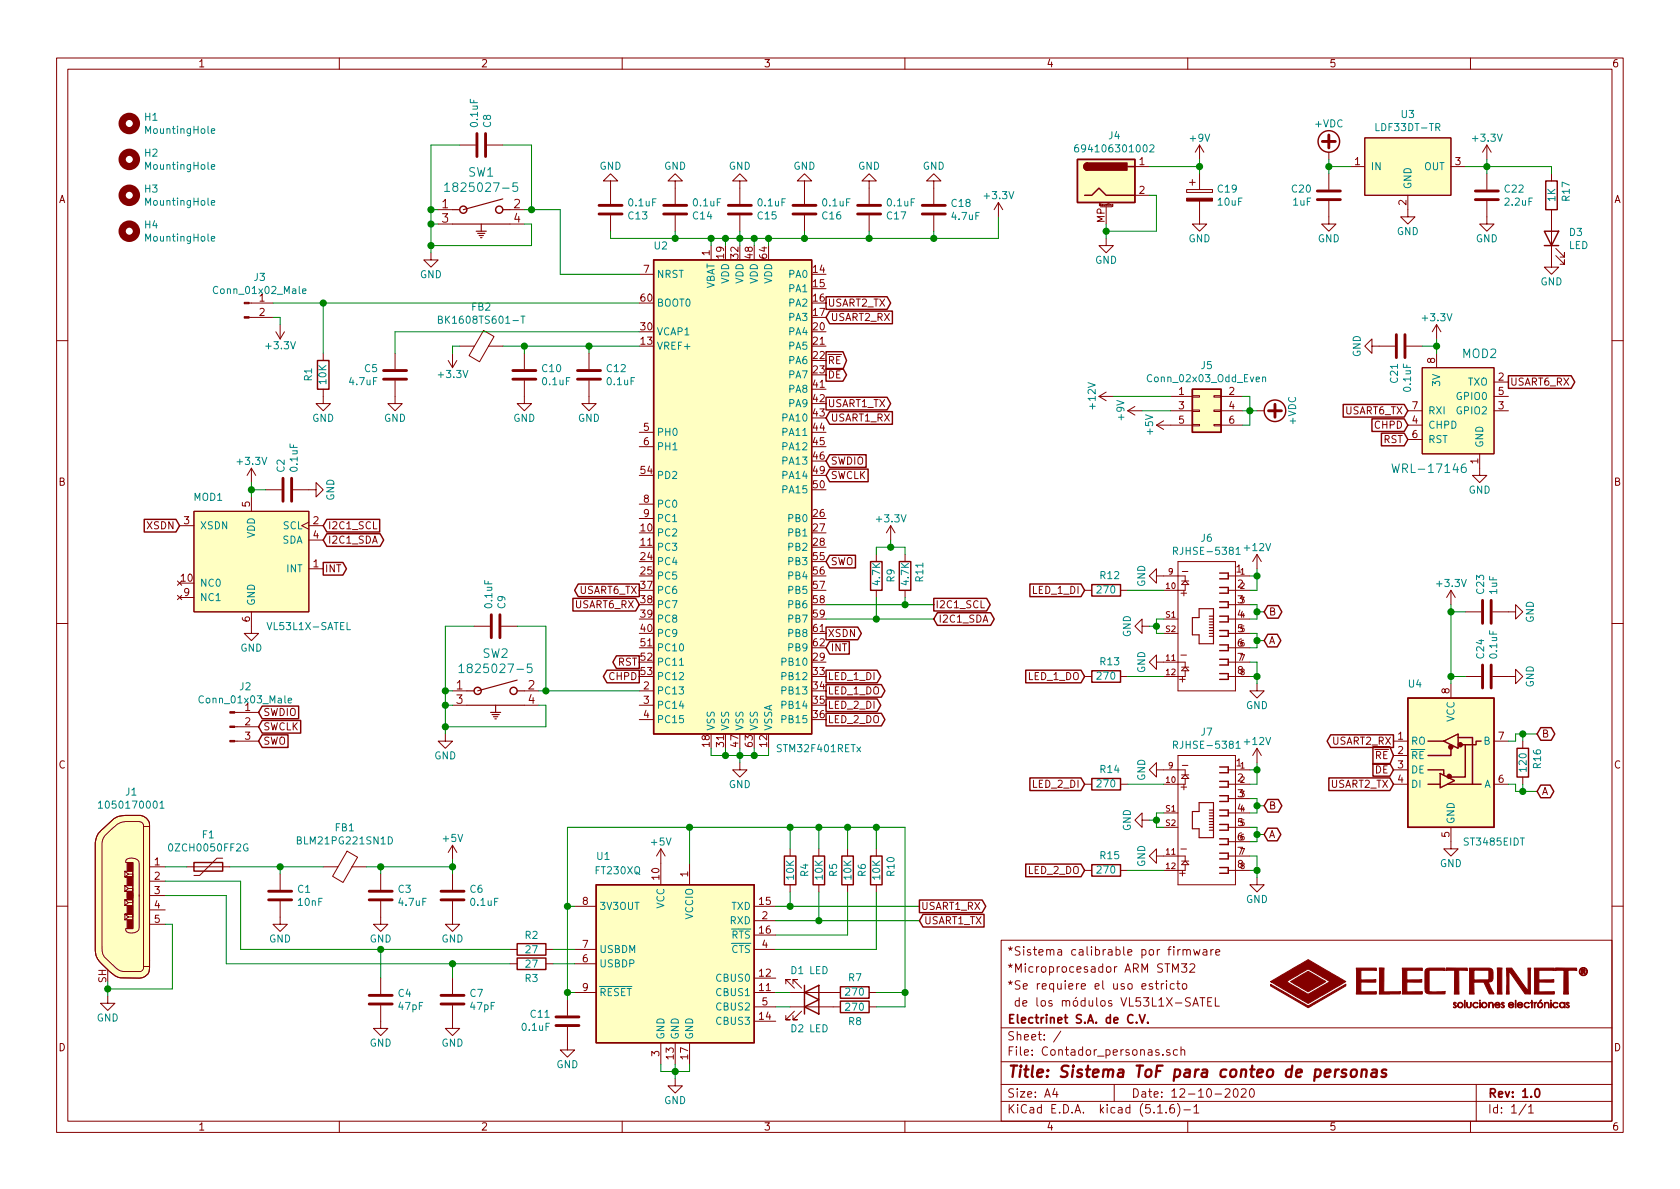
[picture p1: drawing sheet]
<svg xmlns="http://www.w3.org/2000/svg" width="297mm" height="210mm" viewBox="0 0 297 210" stroke-linecap="round" stroke-linejoin="round" font-family="sans-serif">
<defs><g id="words">
<text font-size="2.8" fill="#840000" x="178" y="190.5">Title: Sistema ToF para conteo de personas</text>
<g font-size="2.1" fill="#008484">
<text x="80" y="33.9">1825027-5</text>
<text x="82.8" y="31.2">SW1</text>
<text x="258.6" y="63.3">MOD2</text>
<text x="247" y="83.6">WRL-17146</text>
<text x="82.5" y="119">1825027-5</text>
<text x="85.3" y="116.3">SW2</text>
</g>
<g font-size="2.1" fill="#840000">
<text x="78.2" y="36.8">1</text>
<text x="78.2" y="39.4">3</text>
<text x="90.9" y="36.8">2</text>
<text x="90.9" y="39.4">4</text>
<text x="80.7" y="121.9">1</text>
<text x="80.7" y="124.5">3</text>
<text x="93.4" y="121.9">2</text>
<text x="93.4" y="124.5">4</text>
<text x="178" y="172">*Microprocesador ARM STM32</text>
<text x="178" y="169">*Sistema calibrable por firmware</text>
<text x="178" y="175">*Se requiere el uso estricto</text>
<text x="178.6" y="178">de los módulos VL53L1X-SATEL</text>
<text x="178" y="184">Sheet: /</text>
<text x="178" y="181">Electrinet S.A. de C.V.</text>
<text x="178" y="186.7">File: Contador_personas.sch</text>
<text x="178" y="196.9">KiCad E.D.A. kicad (5.1.6)-1</text>
<text x="178" y="194.1">Size: A4</text>
<text x="200" y="194.1">Date: 12-10-2020</text>
<text x="263" y="194.1">Rev: 1.0</text>
<text x="263" y="196.9">Id: 1/1</text>
</g>
<g font-size="1.8" fill="#840000">
<text x="35" y="11.9">1</text>
<text x="85" y="11.9">2</text>
<text x="135" y="11.9">3</text>
<text x="185" y="11.9">4</text>
<text x="235" y="11.9">5</text>
<text x="285" y="11.9">6</text>
<text x="201.4" y="29.2">1</text>
<text x="239.5" y="29.2">1</text>
<text x="257.3" y="29.2">3</text>
<text x="10.4" y="35.9">A</text>
<text x="201.4" y="34.3">2</text>
<text x="285.4" y="35.9">A</text>
<text x="195.3" y="39.4" transform="rotate(-90 195.3 39.4)">MP</text>
<text x="248.7" y="36.3" transform="rotate(-90 248.7 36.3)">2</text>
<text x="125.5" y="45.2" transform="rotate(-90 125.5 45.2)">1</text>
<text x="128" y="45.7" transform="rotate(-90 128 45.7)">19</text>
<text x="130.6" y="45.7" transform="rotate(-90 130.6 45.7)">32</text>
<text x="133.1" y="45.7" transform="rotate(-90 133.1 45.7)">48</text>
<text x="135.6" y="45.7" transform="rotate(-90 135.6 45.7)">64</text>
<text x="45.9" y="53.3">1</text>
<text x="113.3" y="53.3">60</text>
<text x="113.8" y="48.3">7</text>
<text x="143.8" y="48.3">14</text>
<text x="143.8" y="50.8">15</text>
<text x="143.8" y="53.3">16</text>
<text x="45.9" y="55.9">2</text>
<text x="113.3" y="58.4">30</text>
<text x="143.8" y="55.9">17</text>
<text x="143.8" y="58.4">20</text>
<text x="146.3" y="54.2">USART2_TX</text>
<text x="146.8" y="56.8">USART2_RX</text>
<text x="113.3" y="61">13</text>
<text x="143.8" y="61">21</text>
<text x="143.8" y="63.5">22</text>
<text x="146.3" y="64.4">RE</text>
<text x="253.7" y="64.2" transform="rotate(-90 253.7 64.2)">8</text>
<text x="143.8" y="66">23</text>
<text x="143.8" y="68.6">41</text>
<text x="143.8" y="71.1">42</text>
<text x="146.3" y="66.9">DE</text>
<text x="208.4" y="69.8">1</text>
<text x="217.3" y="69.8">2</text>
<text x="264.9" y="67.3">2</text>
<text x="264.9" y="69.8">5</text>
<text x="267" y="68.2">USART6_RX</text>
<text x="113.8" y="76.2">5</text>
<text x="143.8" y="73.7">43</text>
<text x="143.8" y="76.2">44</text>
<text x="146.3" y="72">USART1_TX</text>
<text x="146.8" y="74.5">USART1_RX</text>
<text x="208.4" y="72.4">3</text>
<text x="208.4" y="74.9">5</text>
<text x="217.3" y="72.4">4</text>
<text x="217.3" y="74.9">6</text>
<text x="237.8" y="73.3">USART6_TX</text>
<text x="243.1" y="75.8">CHPD</text>
<text x="249.7" y="74.9">4</text>
<text x="249.7" y="77.5">6</text>
<text x="249.7" y="72.4">7</text>
<text x="264.9" y="72.4">3</text>
<text x="113.3" y="83.8">54</text>
<text x="113.8" y="78.7">6</text>
<text x="143.8" y="78.7">45</text>
<text x="143.8" y="81.3">46</text>
<text x="143.8" y="83.8">49</text>
<text x="146.8" y="82.2">SWDIO</text>
<text x="244.6" y="78.4">RST</text>
<text x="261.4" y="82" transform="rotate(-90 261.4 82)">1</text>
<text x="10.4" y="85.9">B</text>
<text x="44.2" y="89.6" transform="rotate(-90 44.2 89.6)">5</text>
<text x="113.8" y="88.9">8</text>
<text x="143.8" y="86.4">50</text>
<text x="146.8" y="84.7">SWCLK</text>
<text x="285.4" y="85.9">B</text>
<text x="26.1" y="93.6">XSDN</text>
<text x="32.5" y="92.7">3</text>
<text x="55.4" y="92.7">2</text>
<text x="55.4" y="95.2">4</text>
<text x="57.9" y="93.6">I2C1_SCL</text>
<text x="113.3" y="94">10</text>
<text x="113.8" y="91.4">9</text>
<text x="143.8" y="91.4">26</text>
<text x="143.8" y="94">27</text>
<text x="55.4" y="100.3">1</text>
<text x="57.4" y="101.2">INT</text>
<text x="57.9" y="96.1">I2C1_SDA</text>
<text x="113.3" y="96.5">11</text>
<text x="113.3" y="99.1">24</text>
<text x="113.3" y="101.6">25</text>
<text x="143.8" y="96.5">28</text>
<text x="143.8" y="99.1">55</text>
<text x="143.8" y="101.6">56</text>
<text x="146.8" y="99.9">SWO</text>
<text x="209.3" y="101.6">-</text>
<text x="218.6" y="101.2">1</text>
<text x="32.1" y="102.9">10</text>
<text x="32.5" y="105.4">9</text>
<text x="101.7" y="107.6">USART6_RX</text>
<text x="102.5" y="105">USART6_TX</text>
<text x="113.3" y="104.1">37</text>
<text x="113.3" y="106.7">38</text>
<text x="143.8" y="104.1">57</text>
<text x="143.8" y="106.7">58</text>
<text x="165.4" y="107.6">I2C1_SCL</text>
<text x="182.7" y="105">LED_1_DI</text>
<text x="208.8" y="105.5">+</text>
<text x="218.8" y="103.9">2</text>
<text x="44.2" y="110" transform="rotate(-90 44.2 110)">6</text>
<text x="113.3" y="109.2">39</text>
<text x="113.3" y="111.8">40</text>
<text x="143.8" y="109.2">59</text>
<text x="143.8" y="111.8">61</text>
<text x="146.3" y="112.6">XSDN</text>
<text x="165.9" y="110.1">I2C1_SDA</text>
<text x="224.3" y="108.8">B</text>
<text x="224.3" y="113.9">A</text>
<text x="109.2" y="117.7">RST</text>
<text x="113.3" y="114.3">51</text>
<text x="113.3" y="116.8">52</text>
<text x="113.3" y="119.4">53</text>
<text x="143.8" y="116.8">29</text>
<text x="143.8" y="119.4">33</text>
<text x="143.8" y="114.3">62</text>
<text x="146.8" y="115.2">INT</text>
<text x="209" y="116.4">-</text>
<text x="218.8" y="116.9">7</text>
<text x="218.8" y="119.2">8</text>
<text x="43.3" y="125.7">1</text>
<text x="107.8" y="120.3">CHPD</text>
<text x="113.8" y="121.9">2</text>
<text x="113.8" y="124.5">3</text>
<text x="143.8" y="121.9">34</text>
<text x="143.8" y="124.5">35</text>
<text x="146.3" y="120.3">LED_1_DI</text>
<text x="146.3" y="125.3">LED_2_DI</text>
<text x="146.3" y="122.8">LED_1_DO</text>
<text x="181.8" y="120.3">LED_1_DO</text>
<text x="208.6" y="120.7">+</text>
<text x="256.3" y="122.7" transform="rotate(-90 256.3 122.7)">8</text>
<text x="43.3" y="128.3">2</text>
<text x="43.3" y="130.8">3</text>
<text x="46.5" y="131.7">SWO</text>
<text x="46.5" y="129.2">SWCLK</text>
<text x="46.5" y="126.6">SWDIO</text>
<text x="113.8" y="127">4</text>
<text x="143.8" y="127">36</text>
<text x="146.3" y="127.9">LED_2_DO</text>
<text x="235.6" y="131.7">USART2_RX</text>
<text x="247.2" y="130.8">1</text>
<text x="264.9" y="130.8">7</text>
<text x="272.6" y="130.4">B</text>
<text x="10.4" y="135.9">C</text>
<text x="125.5" y="132" transform="rotate(-90 125.5 132)">18</text>
<text x="128" y="132" transform="rotate(-90 128 132)">31</text>
<text x="130.6" y="132" transform="rotate(-90 130.6 132)">47</text>
<text x="133.1" y="132" transform="rotate(-90 133.1 132)">63</text>
<text x="135.6" y="132" transform="rotate(-90 135.6 132)">12</text>
<text x="209.3" y="135.9">-</text>
<text x="218.6" y="135.5">1</text>
<text x="243.1" y="134.2">RE</text>
<text x="243.1" y="136.8">DE</text>
<text x="247.2" y="133.3">2</text>
<text x="247.2" y="135.9">3</text>
<text x="285.4" y="135.9">C</text>
<text x="182.7" y="139.3">LED_2_DI</text>
<text x="208.8" y="139.7">+</text>
<text x="218.8" y="138.2">2</text>
<text x="224.3" y="143.1">B</text>
<text x="235.3" y="139.3">USART2_TX</text>
<text x="247.2" y="138.4">4</text>
<text x="264.9" y="138.4">6</text>
<text x="272.6" y="140.6">A</text>
<text x="224.3" y="148.2">A</text>
<text x="256.3" y="148.1" transform="rotate(-90 256.3 148.1)">5</text>
<text x="27.3" y="153">1</text>
<text x="27.3" y="155.6">2</text>
<text x="116.6" y="155.5" transform="rotate(-90 116.6 155.5)">10</text>
<text x="121.7" y="155" transform="rotate(-90 121.7 155)">1</text>
<text x="181.8" y="154.6">LED_2_DO</text>
<text x="208.6" y="155">+</text>
<text x="209" y="150.7">-</text>
<text x="218.8" y="151.2">7</text>
<text x="218.8" y="153.5">8</text>
<text x="27.3" y="158.1">3</text>
<text x="27.3" y="160.6">4</text>
<text x="103" y="160">8</text>
<text x="134.3" y="160">15</text>
<text x="162.8" y="160.9">USART1_RX</text>
<text x="27.3" y="163.2">5</text>
<text x="103" y="167.6">7</text>
<text x="134.3" y="165.1">16</text>
<text x="134.8" y="162.6">2</text>
<text x="134.8" y="167.6">4</text>
<text x="163.3" y="163.4">USART1_TX</text>
<text x="18.8" y="173.8" transform="rotate(-90 18.8 173.8)">SH</text>
<text x="103" y="170.2">6</text>
<text x="134.3" y="172.7">12</text>
<text x="103" y="175.3">9</text>
<text x="134.3" y="175.3">11</text>
<text x="134.8" y="177.8">5</text>
<text x="10.4" y="185.9">D</text>
<text x="134.3" y="180.3">14</text>
<text x="285.4" y="185.9">D</text>
<text x="116.6" y="186.8" transform="rotate(-90 116.6 186.8)">3</text>
<text x="119.1" y="187.3" transform="rotate(-90 119.1 187.3)">13</text>
<text x="121.7" y="187.3" transform="rotate(-90 121.7 187.3)">17</text>
<text x="35" y="199.9">1</text>
<text x="85" y="199.9">2</text>
<text x="135" y="199.9">3</text>
<text x="185" y="199.9">4</text>
<text x="235" y="199.9">5</text>
<text x="285" y="199.9">6</text>
</g>
<g font-size="1.8" fill="#008484">
<text x="25.6" y="21.4">H1</text>
<text x="26" y="23.7">MountingHole</text>
<text x="84.5" y="22.3" transform="rotate(-90 84.5 22.3)">0.1uF</text>
<text x="86.8" y="22.5" transform="rotate(-90 86.8 22.5)">C8</text>
<text x="232.6" y="22.5">+VDC</text>
<text x="243.6" y="23.2">LDF33DT-TR</text>
<text x="247.8" y="20.9">U3</text>
<text x="25.6" y="27.7">H2</text>
<text x="191.1" y="26.9">694106301002</text>
<text x="196.1" y="24.6">J4</text>
<text x="210.5" y="25.1">+9V</text>
<text x="260.6" y="25.1">+3.3V</text>
<text x="25.6" y="34.1">H3</text>
<text x="26" y="30">MountingHole</text>
<text x="106" y="30">GND</text>
<text x="117.4" y="30">GND</text>
<text x="128.9" y="30">GND</text>
<text x="140.3" y="30">GND</text>
<text x="151.7" y="30">GND</text>
<text x="163.1" y="30">GND</text>
<text x="174.2" y="35.2">+3.3V</text>
<text x="215.4" y="34.1">C19</text>
<text x="228.5" y="34.1">C20</text>
<text x="242.3" y="30.1">IN</text>
<text x="249.6" y="33.5" transform="rotate(-90 249.6 33.5)">GND</text>
<text x="251.8" y="30.1">OUT</text>
<text x="266.1" y="34.1">C22</text>
<text x="275" y="35.6" transform="rotate(-90 275 35.6)">1K</text>
<text x="277.5" y="35.5" transform="rotate(-90 277.5 35.5)">R17</text>
<text x="25.6" y="40.4">H4</text>
<text x="26" y="36.4">MountingHole</text>
<text x="111.2" y="38.8">C13</text>
<text x="111.3" y="36.5">0.1uF</text>
<text x="122.6" y="38.8">C14</text>
<text x="122.7" y="36.5">0.1uF</text>
<text x="134" y="38.8">C15</text>
<text x="134.1" y="36.5">0.1uF</text>
<text x="145.4" y="38.8">C16</text>
<text x="145.5" y="36.5">0.1uF</text>
<text x="156.9" y="38.8">C17</text>
<text x="157" y="36.5">0.1uF</text>
<text x="168.3" y="36.6">C18</text>
<text x="168.4" y="38.9">4.7uF</text>
<text x="215.4" y="36.4">10uF</text>
<text x="228.7" y="36.4">1uF</text>
<text x="247" y="41.6">GND</text>
<text x="266.2" y="36.4">2.2uF</text>
<text x="277.5" y="41.7">D3</text>
<text x="26" y="42.7">MountingHole</text>
<text x="115.7" y="44.1">U2</text>
<text x="193.6" y="46.7">GND</text>
<text x="210.1" y="42.8">GND</text>
<text x="233" y="42.8">GND</text>
<text x="260.9" y="42.8">GND</text>
<text x="277.4" y="44">LED</text>
<text x="38.3" y="52">Conn_01x02_Male</text>
<text x="45" y="49.7">J3</text>
<text x="74.2" y="49.2">GND</text>
<text x="116.1" y="49.1">NRST</text>
<text x="126.4" y="51.3" transform="rotate(-90 126.4 51.3)">VBAT</text>
<text x="128.9" y="50.2" transform="rotate(-90 128.9 50.2)">VDD</text>
<text x="131.4" y="50.2" transform="rotate(-90 131.4 50.2)">VDD</text>
<text x="134" y="50.2" transform="rotate(-90 134 50.2)">VDD</text>
<text x="136.5" y="50.2" transform="rotate(-90 136.5 50.2)">VDD</text>
<text x="139.6" y="49.1">PA0</text>
<text x="139.6" y="51.7">PA1</text>
<text x="272.4" y="50.5">GND</text>
<text x="78.4" y="57.2">BK1608TS601-T</text>
<text x="83.4" y="54.9">FB2</text>
<text x="116.1" y="54.2">BOOT0</text>
<text x="116.1" y="59.3">VCAP1</text>
<text x="139.6" y="54.2">PA2</text>
<text x="139.6" y="56.8">PA3</text>
<text x="139.6" y="59.3">PA4</text>
<text x="251.7" y="56.8">+3.3V</text>
<text x="47.2" y="61.8">+3.3V</text>
<text x="64.5" y="65.8">C5</text>
<text x="95.9" y="65.8">C10</text>
<text x="107.3" y="65.8">C12</text>
<text x="116.1" y="61.8">VREF+</text>
<text x="139.6" y="61.8">PA5</text>
<text x="139.6" y="64.4">PA6</text>
<text x="212.4" y="65.3">J5</text>
<text x="240.6" y="63.2" transform="rotate(-90 240.6 63.2)">GND</text>
<text x="55.2" y="67.4" transform="rotate(-90 55.2 67.4)">R1</text>
<text x="57.7" y="67.9" transform="rotate(-90 57.7 67.9)">10K</text>
<text x="61.9" y="68.1">4.7uF</text>
<text x="77.7" y="66.8">+3.3V</text>
<text x="96" y="68.1">0.1uF</text>
<text x="107.4" y="68.1">0.1uF</text>
<text x="139.6" y="66.9">PA7</text>
<text x="139.6" y="69.5">PA8</text>
<text x="203.3" y="67.6">Conn_02x03_Odd_Even</text>
<text x="247.2" y="67.7" transform="rotate(-90 247.2 67.7)">C21</text>
<text x="249.5" y="69.1" transform="rotate(-90 249.5 69.1)">0.1uF</text>
<text x="254.6" y="68.2" transform="rotate(-90 254.6 68.2)">3V</text>
<text x="257.7" y="70.7">GPIO0</text>
<text x="259.5" y="68.2">TXO</text>
<text x="55.2" y="74.6">GND</text>
<text x="67.9" y="74.6">GND</text>
<text x="90.8" y="74.6">GND</text>
<text x="102.2" y="74.6">GND</text>
<text x="116.1" y="77.1">PH0</text>
<text x="138.6" y="74.5">PA10</text>
<text x="138.6" y="77.1">PA11</text>
<text x="139.6" y="72">PA9</text>
<text x="193.7" y="72.2" transform="rotate(-90 193.7 72.2)">+12V</text>
<text x="198.8" y="74.2" transform="rotate(-90 198.8 74.2)">+9V</text>
<text x="203.9" y="76.8" transform="rotate(-90 203.9 76.8)">+5V</text>
<text x="229.2" y="75" transform="rotate(-90 229.2 75)">+VDC</text>
<text x="252.5" y="75.8">CHPD</text>
<text x="252.5" y="73.3">RXI</text>
<text x="257.7" y="73.3">GPIO2</text>
<text x="42.1" y="82.2">+3.3V</text>
<text x="50.3" y="83.5" transform="rotate(-90 50.3 83.5)">C2</text>
<text x="52.6" y="83.3" transform="rotate(-90 52.6 83.3)">0.1uF</text>
<text x="116.1" y="79.6">PH1</text>
<text x="138.6" y="79.6">PA12</text>
<text x="138.6" y="82.2">PA13</text>
<text x="252.5" y="78.4">RST</text>
<text x="262.3" y="79.2" transform="rotate(-90 262.3 79.2)">GND</text>
<text x="34.3" y="88.6">MOD1</text>
<text x="59.1" y="88.6" transform="rotate(-90 59.1 88.6)">GND</text>
<text x="116.1" y="89.8">PC0</text>
<text x="116.1" y="84.7">PD2</text>
<text x="138.6" y="84.7">PA14</text>
<text x="138.6" y="87.2">PA15</text>
<text x="259.7" y="87.3">GND</text>
<text x="35.3" y="93.6">XSDN</text>
<text x="45.1" y="95.2" transform="rotate(-90 45.1 95.2)">VDD</text>
<text x="50.1" y="93.6">SCL</text>
<text x="116.1" y="92.3">PC1</text>
<text x="116.1" y="94.9">PC2</text>
<text x="139.6" y="92.3">PB0</text>
<text x="139.6" y="94.9">PB1</text>
<text x="155.1" y="92.4">+3.3V</text>
<text x="212.4" y="95.8">J6</text>
<text x="49.9" y="96.1">SDA</text>
<text x="50.7" y="101.2">INT</text>
<text x="116.1" y="97.4">PC3</text>
<text x="116.1" y="99.9">PC4</text>
<text x="139.6" y="97.4">PB2</text>
<text x="139.6" y="99.9">PB3</text>
<text x="208.2" y="98.1">RJHSE-5381</text>
<text x="220.2" y="97.5">+12V</text>
<text x="35.3" y="103.8">NC0</text>
<text x="35.3" y="106.3">NC1</text>
<text x="45.1" y="107.2" transform="rotate(-90 45.1 107.2)">GND</text>
<text x="87" y="107.4" transform="rotate(-90 87 107.4)">0.1uF</text>
<text x="89.4" y="107.6" transform="rotate(-90 89.4 107.6)">C9</text>
<text x="116.1" y="102.5">PC5</text>
<text x="116.1" y="105">PC6</text>
<text x="116.1" y="107.6">PC7</text>
<text x="139.6" y="102.5">PB4</text>
<text x="139.6" y="105">PB5</text>
<text x="139.6" y="107.6">PB6</text>
<text x="155.6" y="103.4" transform="rotate(-90 155.6 103.4)">4.7K</text>
<text x="158.2" y="102.9" transform="rotate(-90 158.2 102.9)">R9</text>
<text x="160.7" y="103.4" transform="rotate(-90 160.7 103.4)">4.7K</text>
<text x="163.2" y="102.8" transform="rotate(-90 163.2 102.8)">R11</text>
<text x="194.1" y="104.9">270</text>
<text x="194.6" y="102.4">R12</text>
<text x="202.5" y="103.8" transform="rotate(-90 202.5 103.8)">GND</text>
<text x="254.2" y="103.8">+3.3V</text>
<text x="262.4" y="105" transform="rotate(-90 262.4 105)">C23</text>
<text x="264.7" y="105" transform="rotate(-90 264.7 105)">1uF</text>
<text x="47.7" y="111.4">VL53L1X-SATEL</text>
<text x="116.1" y="110.1">PC8</text>
<text x="116.1" y="112.6">PC9</text>
<text x="139.6" y="110.1">PB7</text>
<text x="139.6" y="112.6">PB8</text>
<text x="199.9" y="112.7" transform="rotate(-90 199.9 112.7)">GND</text>
<text x="271.2" y="110.2" transform="rotate(-90 271.2 110.2)">GND</text>
<text x="42.5" y="115.2">GND</text>
<text x="116.1" y="115.2">PC10</text>
<text x="116.1" y="117.7">PC11</text>
<text x="138.6" y="117.7">PB10</text>
<text x="139.6" y="115.2">PB9</text>
<text x="194.6" y="117.6">R13</text>
<text x="202.5" y="119" transform="rotate(-90 202.5 119)">GND</text>
<text x="262.4" y="116.4" transform="rotate(-90 262.4 116.4)">C24</text>
<text x="264.7" y="116.3" transform="rotate(-90 264.7 116.3)">0.1uF</text>
<text x="35.7" y="124.4">Conn_01x03_Male</text>
<text x="42.4" y="122.1">J2</text>
<text x="116.1" y="120.3">PC12</text>
<text x="116.1" y="122.8">PC13</text>
<text x="116.1" y="125.3">PC14</text>
<text x="138.6" y="120.3">PB12</text>
<text x="138.6" y="122.8">PB13</text>
<text x="138.6" y="125.3">PB14</text>
<text x="194.1" y="120.2">270</text>
<text x="220.3" y="125.4">GND</text>
<text x="249.1" y="121.6">U4</text>
<text x="271.2" y="121.6" transform="rotate(-90 271.2 121.6)">GND</text>
<text x="116.1" y="127.9">PC15</text>
<text x="126.4" y="129.3" transform="rotate(-90 126.4 129.3)">VSS</text>
<text x="128.9" y="129.3" transform="rotate(-90 128.9 129.3)">VSS</text>
<text x="131.4" y="129.3" transform="rotate(-90 131.4 129.3)">VSS</text>
<text x="134" y="129.3" transform="rotate(-90 134 129.3)">VSS</text>
<text x="136.5" y="129.3" transform="rotate(-90 136.5 129.3)">VSSA</text>
<text x="138.6" y="127.9">PB15</text>
<text x="212.4" y="130.1">J7</text>
<text x="220.2" y="131.7">+12V</text>
<text x="249.4" y="131.7">RO</text>
<text x="257.2" y="127.7" transform="rotate(-90 257.2 127.7)">VCC</text>
<text x="262.4" y="131.7">B</text>
<text x="76.8" y="134.3">GND</text>
<text x="137.7" y="133">STM32F401RETx</text>
<text x="194.6" y="136.7">R14</text>
<text x="208.2" y="132.4">RJHSE-5381</text>
<text x="249.4" y="134.2">RE</text>
<text x="249.4" y="136.8">DE</text>
<text x="269.9" y="136.3" transform="rotate(-90 269.9 136.3)">120</text>
<text x="272.5" y="135.8" transform="rotate(-90 272.5 135.8)">R16</text>
<text x="18.3" y="143">1050170001</text>
<text x="22.3" y="140.7">J1</text>
<text x="128.9" y="139.4">GND</text>
<text x="194.1" y="139.2">270</text>
<text x="202.5" y="138.1" transform="rotate(-90 202.5 138.1)">GND</text>
<text x="249.4" y="139.3">DI</text>
<text x="262.4" y="139.3">A</text>
<text x="35.8" y="148.3">F1</text>
<text x="53" y="149.3">BLM21PG221SN1D</text>
<text x="59.3" y="147">FB1</text>
<text x="78.4" y="148.9">+5V</text>
<text x="115.2" y="149.5">+5V</text>
<text x="199.9" y="147" transform="rotate(-90 199.9 147)">GND</text>
<text x="257.2" y="145.8" transform="rotate(-90 257.2 145.8)">GND</text>
<text x="259.1" y="149.5">ST3485EIDT</text>
<text x="30.3" y="150.6">0ZCH0050FF2G</text>
<text x="105.4" y="154.6">FT230XQ</text>
<text x="105.6" y="152.1">U1</text>
<text x="140.4" y="155.5" transform="rotate(-90 140.4 155.5)">10K</text>
<text x="142.9" y="155" transform="rotate(-90 142.9 155)">R4</text>
<text x="145.5" y="155.5" transform="rotate(-90 145.5 155.5)">10K</text>
<text x="148" y="155" transform="rotate(-90 148 155)">R5</text>
<text x="150.5" y="155.5" transform="rotate(-90 150.5 155.5)">10K</text>
<text x="153.1" y="155" transform="rotate(-90 153.1 155)">R6</text>
<text x="155.6" y="155.5" transform="rotate(-90 155.6 155.5)">10K</text>
<text x="158.2" y="154.9" transform="rotate(-90 158.2 154.9)">R10</text>
<text x="194.1" y="154.5">270</text>
<text x="194.6" y="151.9">R15</text>
<text x="202.5" y="153.3" transform="rotate(-90 202.5 153.3)">GND</text>
<text x="254.6" y="153.3">GND</text>
<text x="52.7" y="157.9">C1</text>
<text x="52.8" y="160.2">10nF</text>
<text x="70.4" y="157.9">C3</text>
<text x="70.6" y="160.2">4.7uF</text>
<text x="83.1" y="157.9">C6</text>
<text x="83.3" y="160.2">0.1uF</text>
<text x="105.9" y="160.9">3V3OUT</text>
<text x="117.5" y="160.7" transform="rotate(-90 117.5 160.7)">VCC</text>
<text x="129.3" y="160.9">TXD</text>
<text x="220.3" y="159.7">GND</text>
<text x="47.6" y="166.7">GND</text>
<text x="65.4" y="166.7">GND</text>
<text x="78.1" y="166.7">GND</text>
<text x="92.9" y="166">R2</text>
<text x="122.6" y="162.6" transform="rotate(-90 122.6 162.6)">VCCIO</text>
<text x="129.1" y="163.4">RXD</text>
<text x="129.3" y="166">RTS</text>
<text x="92.9" y="173.7">R3</text>
<text x="93" y="171.1">27</text>
<text x="93" y="168.6">27</text>
<text x="105.9" y="171.1">USBDP</text>
<text x="105.9" y="168.5">USBDM</text>
<text x="126.8" y="173.6">CBUS0</text>
<text x="129.3" y="168.5">CTS</text>
<text x="139.9" y="172.3">D1 LED</text>
<text x="150.1" y="173.5">R7</text>
<text x="70.4" y="176.3">C4</text>
<text x="70.6" y="178.6">47pF</text>
<text x="83.1" y="176.3">C7</text>
<text x="83.3" y="178.6">47pF</text>
<text x="93.9" y="180">C11</text>
<text x="105.9" y="176.1">RESET</text>
<text x="126.8" y="176.1">CBUS1</text>
<text x="126.8" y="178.7">CBUS2</text>
<text x="149.6" y="176.1">270</text>
<text x="149.6" y="178.7">270</text>
<text x="17.1" y="180.6">GND</text>
<text x="65.4" y="185.1">GND</text>
<text x="78.1" y="185.1">GND</text>
<text x="92.4" y="182.3">0.1uF</text>
<text x="117.5" y="183.9" transform="rotate(-90 117.5 183.9)">GND</text>
<text x="120" y="183.9" transform="rotate(-90 120 183.9)">GND</text>
<text x="122.6" y="183.9" transform="rotate(-90 122.6 183.9)">GND</text>
<text x="126.8" y="181.2">CBUS3</text>
<text x="139.9" y="182.5">D2 LED</text>
<text x="150.1" y="181.3">R8</text>
<text x="98.4" y="188.9">GND</text>
<text x="117.4" y="195.2">GND</text>
</g>
<g font-size="1.4" fill="#840000">
<text x="206.6" y="101.6">9</text>
<text x="219.3" y="101.6">1</text>
<text x="206.2" y="104.1">10</text>
<text x="219.3" y="104.1">2</text>
<text x="219.3" y="106.7">3</text>
<text x="206.1" y="109.2">S1</text>
<text x="206.1" y="111.8">S2</text>
<text x="219.3" y="109.2">4</text>
<text x="219.3" y="111.8">5</text>
<text x="206.2" y="116.8">11</text>
<text x="206.2" y="119.4">12</text>
<text x="219.3" y="114.3">6</text>
<text x="219.3" y="116.8">7</text>
<text x="219.3" y="119.4">8</text>
<text x="206.6" y="135.9">9</text>
<text x="219.3" y="135.9">1</text>
<text x="206.1" y="143.5">S1</text>
<text x="206.2" y="138.4">10</text>
<text x="219.3" y="138.4">2</text>
<text x="219.3" y="141">3</text>
<text x="219.3" y="143.5">4</text>
<text x="206.1" y="146">S2</text>
<text x="219.3" y="146">5</text>
<text x="219.3" y="148.6">6</text>
<text x="206.2" y="151.1">11</text>
<text x="206.2" y="153.7">12</text>
<text x="219.3" y="151.1">7</text>
<text x="219.3" y="153.7">8</text>
</g>
<text font-size=".5" fill="#840000" x="194.4" y="36.4">Mounting</text>
</g></defs>
<g fill="none" stroke="#840000" stroke-width=".18">
<path d="M10 10.3h277v189.9h-277zM12 12.2h273v186.1h-273zM60 10.3v1.9M110 10.3v1.9M160 10.3v1.9M210 10.3v1.9M260 10.3v1.9M77.5 37.1h2.5M77.5 39.6h2.5M81.3 25.6h2.8M86.1 25.6h2.8M90.2 37.1h2.5"/>
<path d="M90.2 39.6h2.5M107.9 32h1.3l-1.3-1.3-1.2 1.3h1.2v4.1M107.9 38.1v2.8M119.4 32h1.2l-1.2-1.3-1.3 1.3h1.3v4.1M119.4 38.1v2.8M130.8 32h1.3l-1.3-1.3-1.3 1.3h1.3v4.1M130.8 38.1v2.8M142.2 32h1.3l-1.3-1.3-1.2 1.3h1.2v4.1M142.2 38.1v2.8M153.7 32h1.2l-1.2-1.3-1.3 1.3h1.3v4.1M153.7 38.1v2.8M165.1 32h1.3l-1.3-1.3-1.3 1.3h1.3v4.1"/>
<path d="M165.1 38.1v2.8M176.5 35.8l-.7 1.3M176.5 35.8v2.5M176.5 35.8l.8 1.3M194.6 36.6h2M195.6 36.6v3M196.7 36.4l-.1-.1v-.2h.1v.4h-.1M200.7 29.5h2.5M200.7 34.5h2.5M209.8 33.5h4.6v.5h-4.6zM210.3 32.3h1M210.8 31.7v1.1"/>
<path d="M212.1 35.6v4h1.3l-1.3 1.3-1.3-1.3h1.3M212.1 25.6l-.8 1.3M212.1 25.6v2.6M212.1 30.7v2.8M212.1 25.6l.8 1.3M234.9 35.6v4h1.3l-1.3 1.3-1.2-1.3h1.2M234.9 26.9v1.3M234.9 30.7v2.8M238.8 29.5h2.5M241.3 24.4h15.2v10.1h-15.2zM248.9 34.5v3.8h1.3l-1.3 1.3-1.3-1.3h1.3M256.5 29.5h2.6"/>
<path d="M262.9 35.6v4h1.3l-1.3 1.3-1.3-1.3h1.3M262.9 25.6l-.8 1.3M262.9 25.6v2.6M262.9 30.7v2.8M262.9 25.6l.8 1.3M274.3 37.1v10.1h1.3l-1.3 1.3-1.3-1.3h1.3M274.3 30.7v1.3M44 56.1h4.3M44 53.6h4.3M48.8 58.7l.7 1.2M49.5 57.4v2.5M50.3 58.7l-.8 1.2"/>
<path d="M76.2 44.7v1.3h1.3l-1.3 1.2-1.3-1.2h1.3M85.5 58.4l1.9 1.1-2.6 4.5-1.9-1.1zM113 48.5h2.6M125.7 43.4v2.6M195.6 42.2v1.2h1.2l-1.2 1.3-1.3-1.3h1.3M254 57.4v2.5M254 57.4l-.8 1.3M254 57.4l.8 1.3M275.1 45.2l1.5 1.5v-.7v.7h-.8M275.1 43.9l1.5 1.6v-.8v.8h-.8M10 60.2h2M57.1 68.8v2.6h1.3l-1.3 1.2-1.2-1.2h1.2"/>
<path d="M57.1 62.5v1.2M69.8 67.3v4.1h1.3l-1.3 1.2-1.2-1.2h1.2M69.8 62.5v2.8M79.2 63.7l.8 1.3M80 62.5v2.5M80.8 63.7l-.8 1.3M81.3 61.2h2.6M86.4 61.2h2.5M92.7 67.3v4.1h1.3l-1.3 1.2-1.3-1.2h1.3M92.7 62.5v2.8M104.1 67.3v4.1h1.3l-1.3 1.2-1.2-1.2h1.2M104.1 62.5v2.8"/>
<path d="M113 76.4h2.6M113 79h2.6M194.3 70.1h2.5M194.3 70.1l1.3 .8M195.6 69.3l-1.3 .8M199.4 72.6h2.5M199.4 72.6l1.3 .8M200.7 71.9l-1.3 .7M204.5 75.2h6.3M204.5 75.2l1.2 .7M205.7 74.4l-1.2 .8M207 72.6h3.8"/>
<path d="M207 70.1h3.8M210.8 75.1h1.3v.2h-1.3zM210.8 70h1.3v.2h-1.3zM210.8 72.5h1.3v.3h-1.3zM214.6 75.1h1.3v.2h-1.3zM214.6 70h1.3v.2h-1.3zM214.6 72.5h1.3v.3h-1.3zM215.9 72.6h3.8M215.9 75.2h3.8M215.9 70.1h3.8M222.2 72.6h1.3M242.6 61.2v-1.3l-1.3 1.3 1.3 1.3v-1.3h4"/>
<path d="M248.7 61.2h2.8M248.9 72.6h2.6M248.9 75.2h2.6M248.9 77.7h2.6M251.5 65h12.7v15.3h-12.7zM254 62.5v2.5M264.2 67.6h2.5M264.2 72.6h2.5M264.2 70.1h2.5M285 60.2h2M31.7 93h2.6M34.3 90.4h20.3v17.8h-20.3z"/>
<path d="M44.4 82.8l-.7 1.3M44.4 82.8v2.5M44.4 87.9v2.5M44.4 82.8l.8 1.3M47 86.6h2.8M51.8 86.6h4.1v-1.3l1.2 1.3-1.2 1.3v-1.3M54.6 92.3l-1.3 .7 1.3 .6M54.6 93h2.5M54.6 95.5h2.5M113 89.1h2.6M113 91.7h2.6M154.9 98v1.3"/>
<path d="M157.5 93l-.8 1.2M157.5 93v2.5M157.5 93l.7 1.2M160 98v1.3M208.3 99.3h10.1v22.9h-10.1zM222.2 98v2.6M222.2 98l-.7 1.3M222.2 98l.8 1.3M261.6 80.3v3.8h1.3l-1.3 1.2-1.3-1.2h1.3M10 110.3h2M31.4 102.7l.7 .8M31.4 105.3l.7 .7"/>
<path d="M31.7 105.7h2.6M32.1 102.7l-.7 .8M32.1 105.3l-.7 .7M44.4 108.2v3.8h1.3l-1.3 1.3-1.2-1.3h1.2M54.6 100.6h2.5M83.8 110.7h2.8M88.6 110.7h2.8M154.9 104.4v1.3M160 104.4v1.3M191.8 104.4h1.2M191.8 119.6h1.2M198.1 104.4h1.3"/>
<path d="M198.1 119.6h1.3M201.9 110.7v-1.2l-1.2 1.2 1.2 1.3v-1.3h1.3M204.5 117.1v-1.3l-1.3 1.3 1.3 1.3v-1.3h5v.9M204.5 101.8v-1.2l-1.3 1.2 1.3 1.3v-1.3h5v.9M205.7 104.4h2.6M205.7 119.6h2.6M205.7 112h2.6M205.7 109.5h2.6M208.9 118h1.3M208.9 103.4l.6-.7 .7 .7zM208.9 102.7h1.3M209.5 118l.7 .6h-1.3z"/>
<path d="M209.5 103.4v1M209.5 118.6v1M217.2 104.4h3.8M217.2 119.6h3.8M217.2 117.1h3.8M217.2 101.8h3.8M217.2 114.5h3.8M217.2 112h3.8M217.2 109.5h3.8M217.2 106.9h3.8M256.5 104.4v2.5M256.5 104.4l-.7 1.3"/>
<path d="M256.5 104.4l.8 1.3M259.1 108.2h2.8M259.1 119.6h2.8M263.9 119.6h4.1v-1.2l1.2 1.2-1.2 1.3v-1.3M263.9 108.2h4.1v-1.3l1.2 1.3-1.2 1.3v-1.3M285 110.3h2M41.5 131.1h4.2M41.5 128.5h4.2M41.5 126h4.2M78.7 129.8v1.3h1.3l-1.3 1.2-1.2-1.2h1.2M80 122.2h2.5M80 124.7h2.5"/>
<path d="M92.7 122.2h2.5M92.7 124.7h2.5M113 122.2h2.6M113 124.7h2.6M113 127.2h2.6M130.8 134.9v1.2h1.3l-1.3 1.3-1.3-1.3h1.3M191.8 138.7h1.2M198.1 138.7h1.3M204.5 136.1v-1.2l-1.3 1.2 1.3 1.3v-1.3h5v.9M205.7 138.7h2.6M208.3 133.6h10.1v22.9h-10.1zM208.9 137.7l.6-.7 .7 .7z"/>
<path d="M208.9 137h1.3M209.5 137.7v1M217.2 138.7h3.8M217.2 136.1h3.8M222.2 120.9v1.3h1.3l-1.3 1.2-1.2-1.2h1.2M222.2 132.3l-.7 1.3M222.2 132.3v2.6M222.2 132.3l.8 1.3M246.4 138.7h2.5M246.4 131.1h2.5M246.4 133.6h2.5M246.4 136.1h2.5"/>
<path d="M256.5 120.9v2.5M257.8 130.4h.1M264.2 138.7h2.5M264.2 131.1h2.5M269.2 131.1v1.2M269.2 137.4v1.3M22.1 156.6v1h1.4v-1h-1.4l.6 .5-.6 .5h1.4v-.5h-.8M22.1 154.1v1h1.4v-1h-1.4l.6 .5-.6 .5h1.4v-.5h-.8M22.7 159.6h.8v-.5h-1.4l.6 .5-.6 .5h1.4v-1h-1.4v1M23.5 158.4v-5.9h-1.3v-.3a1.43 1.43 0 0 1 2.1-.2l.2 .3 .1 .4v5.8M24.6 158.2v5.8a1.1 1.1 0 0 1-1.4 1l-.8-.2-.2-.3v-.3h1.3v-5.9M25.4 146.1v24.8"/>
<path d="M26.4 153.3h2.8M26.4 155.8h2.8M26.4 158.4h2.8M26.4 146.1h-1a.75 .75 0 0 0-.7-.8h-2.5a3.3 3.3 0 0 0-2.4 1.2 3.4 3.4 0 0 0-1.7 2.4v19.2l.3 1.1 2.2 2.1a2.02 2.02 0 0 0 1.4 .5h2.8a.71 .71 0 0 0 .6-.9h1M33 153.3h7.6M39.4 151.8h-1l-3.1 3h-1M49.5 159.4v4h1.3l-1.3 1.3-1.2-1.3h1.2M49.5 154.6v2.7M57.1 153.3h2.6M61.4 150.5l1.8 1.1-2.5 4.5-1.9-1.1zM62.2 153.3h2.6M67.3 159.4v4h1.3l-1.3 1.3-1.3-1.3h1.3"/>
<path d="M67.3 154.6v2.7M80 159.4v4h1.3l-1.3 1.3-1.3-1.3h1.3M80 149.5v2.5M80 154.6v2.7M80 149.5l-.8 1.2M80 149.5l.8 1.2M116.8 150.1l-.7 1.3M116.8 150.1v6.4M116.8 150.1l.8 1.3M121.9 152.6v3.9M139.7 150.1v1.3M139.7 156.5v1.2"/>
<path d="M144.8 150.1v1.3M144.8 156.5v1.2M149.9 150.1v1.3M149.9 156.5v1.2M154.9 150.1v1.3M154.9 156.5v1.2M191.8 153.9h1.2M198.1 153.9h1.3M201.9 145v-1.2l-1.2 1.2 1.2 1.3v-1.3h1.3M204.5 151.4v-1.3l-1.3 1.3 1.3 1.2v-1.2h5v.9M205.7 153.9h2.6M205.7 146.3h2.6"/>
<path d="M205.7 143.8h2.6M208.9 152.9l.6-.6 .7 .6zM208.9 152.3h1.3M209.5 152.9v1M217.2 153.9h3.8M217.2 151.4h3.8M217.2 148.8h3.8M217.2 146.3h3.8M217.2 143.8h3.8M217.2 141.2h3.8M222.2 155.2v1.3h1.3l-1.3 1.2-1.2-1.2h1.2M256.5 146.3v3.8h1.3l-1.3 1.3-1.2-1.3h1.2"/>
<path d="M10 160.2h2M19 176.1v1.3h1.3l-1.3 1.3-1.2-1.3h1.2M22.7 162.1h.8v-.5h-1.4l.6 .5-.6 .6h1.4v-1.1h-1.4v1.1M26.4 160.9h2.8M26.4 163.4h2.8M26.4 169.8v1.4a1.67 1.67 0 0 1-1.7 1.8l-3.8-.2a9.8 9.8 0 0 1-3.9-3.8l-.2-.9v-19.1a3.2 3.2 0 0 1 1.2-2.2l2.1-2a3.4 3.4 0 0 1 2-.6h2.8a1.83 1.83 0 0 1 1.5 1.7v24M67.3 177.8v4.1h1.3l-1.3 1.2-1.3-1.2h1.3M67.3 173v2.8M80 177.8v4.1h1.3l-1.3 1.2-1.3-1.2h1.3M80 173v2.8M90.2 170.4h1.2M90.2 167.9h1.2"/>
<path d="M96.5 170.4h1.3M96.5 167.9h1.3M100.3 176.8v2.8M101.6 175.5h3.8M101.6 170.4h3.8M101.6 167.9h3.8M101.6 160.3h3.8M133.3 178h3.9M133.3 175.5h3.9M133.3 167.9h3.9M133.3 173h3.9M133.3 160.3h3.9"/>
<path d="M133.3 165.3h3.9M133.3 162.8h3.9M138.9 174v-.8h.8h-.8l1.6 1.5M139.7 178h8.9M139.7 175.5h8.9M140.2 174v-.8h.8h-.8l1.5 1.5M140.5 178.8l-1.6 1.5h.8h-.8v-.7M141.7 178.8l-1.5 1.5h.8h-.8v-.7M153.7 178h1.2M153.7 175.5h1.2M177 166.3h108v32h-108zM203.8 174a.37 .37 0 0 0-.6 .1l.1 .3 .5 .1v.1l-.2 .3-.4-.1"/>
<path d="M204.3 173.9h.5M204.5 173.4v1.3l.3 .2M205.3 173.9v1M205.8 173.9l-.3 .1-.2 .2M206.2 173.4v.2M206.2 173.9v1M207.3 171.9v-1.5l.5 1.1 .5-1.1v1.5M207.6 174l-.4-.1-.3 .3 .1 .6 .2 .1 .4-.1M208.1 173.9h.5M208.3 173.4v1.3l.3 .2M208.9 170.4h.9l-.5 .6 .5 .1v.7l-.3 .1-.6-.1M209.1 174.1l.2-.2 .5 .2v.7l-.3 .1-.4-.1z"/>
<path d="M209.2 168a.37 .37 0 0 1 .6 .1v.8M209.2 167.9v1M209.8 168.1l.2-.2 .4 .1 .1 .9M210.4 170.6l.2-.2h.4l.3 .5-1 1h1M210.5 176.5l-.6-.1-.3 .3 .1 .3 .7 .4v.4a.62 .62 0 0 1-.8 0M210.9 177.9l.5-1.5 .5 1.5M211 167.9l.3 1 .3-.7 .3 .7 .3-1M211 177.5h.8M212.2 176.4h.8M212.6 176.4v1.5M212.8 168h.5l.1 .9M213.4 168.3h-.5l-.2 .2 .2 .4 .5-.1"/>
<path d="M213.5 177.1h.5M214.1 167.9v1M214.2 176.4h-.7v1.5h.7M214.5 167.9l-.4 .3M214.9 176.4v1.5h.7M215 168.4l.7-.1-.1-.3-.4-.1-.2 .2v.7h.6M285 160.2h2M60 198.3v1.9M100.3 181.6v4.1h1.3l-1.3 1.2-1.2-1.2h1.2M110 198.3v1.9M116.8 184.4v3.8M119.4 190.7v1.3h1.2l-1.2 1.3-1.3-1.3h1.3"/>
<path d="M119.4 184.4v3.8M121.9 184.4v3.8M133.3 180.6h3.9M160 198.3v1.9M177 194.8h108M177 191.8h108M177 187.8h108M177 181.8h108M186.5 192.5l-.4 1h1M186.8 193v1M187.6 182.3l-1.3 2M197 191.8v3"/>
<path d="M204.7 196.8h.8M205.6 186.5v.1M206.2 196.7v.1M206.8 185.7a.37 .37 0 0 0-.6 .1l.1 .2 .5 .2 .1 .1-.2 .3-.5-.1M207.5 195.3a.59 .59 0 0 0-.7 .7v.5l.2 .2 .4 .1 .2-.1 .1-.5-.2-.2-.4-.1-.3 .3M208.2 195.1a1.71 1.71 0 0 1 0 2.3M208.2 185.7l-.5-.1-.2 .3v.6l.2 .1 .5-.1M208.8 185.7h.1a.37 .37 0 0 1 .6 .1v.8M208.8 185.1v1.5M209.3 196.3h1.2M210 198.3v1.9M211.1 195.8l.4-.5v1.5"/>
<path d="M211.1 196.8h.9M216.6 192.7l.2-.2h.4l.3 .5-.9 1h.9M218.2 192.7l.3-.2a.94 .94 0 0 1 0 1.5l-.4-.3v-.6zM219.5 192.7l.2-.2h.3l.3 .2v.3v.2l-.9 .8h.9M221.1 192.6l.2-.1a.8 .8 0 0 1 .5 .8 .8 .8 0 0 1-.5 .7 1 1 0 0 1-.2-1.4zM260 198.3v1.9M261 191.8v6.5M269.8 195.2l-1.2 2M270.3 195.8l.4-.5v1.5M270.3 196.8h.8"/>
</g>
<path d="M201.4 179.4l.6 1.5 .5-1.5M201 180.8v.1M202.9 180.8v.1M271.5 192.7l.2-.2a.81 .81 0 0 1 .6 .6 .81 .81 0 0 1-.3 .8l-.1 .1a.79 .79 0 0 1-.4-1.3z" fill="none" stroke="#840000" stroke-width=".3"/>
<path d="M238 189.2a.52 .52 0 0 0-.8 .3l.3 .3 .5 .1v.3l-.3 .2-.6-.1M239 189.3a.53 .53 0 0 1 .5-.2 .53 .53 0 0 1 .4 .4v.6a.54 .54 0 0 1-.6 .4 .54 .54 0 0 1-.5-.4zM240.8 189.3a.5 .5 0 0 1 .9 .1l-.2 1M240.8 189.1l-.1 1.3M242.6 189.2h.8l-.1 1.2M243.4 189.6l-.6 .1a.4 .4 0 0 0-.4 .3 .4 .4 0 0 0 .3 .4l.7-.1M245.1 189.2a.49 .49 0 0 0-.8 .3l.3 .3 .4 .1 .1 .2-.3 .3-.6-.1" fill="none" stroke="#840000" stroke-width=".41"/>
<g fill="none" stroke="#840000" stroke-width=".25">
<path d="M190.5 28.2h10.2v7.6h-10.2zM191.8 34.5h1.2l1.3-1.2 1.3 1.2h5.1M192.3 28.8a.63 .63 0 0 0-.7 .7 .63 .63 0 0 0 .7 .6M199.4 29.5h1.3M273.3 32h2v5.1h-2zM115.6 46h27.9v83.8h-27.9zM146 52.5h10.8l.7 1.1-.7 1.1h-10.8zM146.7 55h11.1v2.2h-11.1l-.7-1.1zM273 40.9h2.6l-1.3 2.5zM273 43.4h2.6M56.1 63.7h2.1v5.1h-2.1zM146 65.2h3l.7 1.1-.7 1.1h-3z"/>
<path d="M146 62.2h3l.7 1.5-.7 1.6h-3zM146 70.3h10.8l.7 1.1-.7 1.1h-10.8zM146.7 72.8h11.1v2.2h-11.1l-.7-1.1zM210.8 68.8h5.1v7.6h-5.1zM237.5 71.5h10.8l.6 1.1-.6 1.2h-10.8zM242.6 74.1h5.7l.6 1.1-.6 1.1h-5.7zM244.2 76.6h4.1l.6 1.1-.6 1.1h-4.1zM266.7 66.4h11.1l.6 1.2-.6 1.1h-11.1zM25.5 91.8h5.6l.6 1.2-.6 1.1h-5.6zM57.1 99.5h3.5l.7 1.1-.7 1.1h-3.5zM57.8 91.8h9.3v2.3h-9.3l-.7-1.1zM57.8 94.4h9.4l.6 1.1-.6 1.1h-9.4l-.7-1.1z"/>
<path d="M146.7 83h6.8v2.2h-6.8l-.7-1.1zM146.7 80.4h6.4v2.2h-6.4l-.7-1.1zM146.7 98.2h4.6v2.2h-4.6l-.7-1.1zM153.9 99.3h2.1v5.1h-2.1zM159 99.3h2v5.1h-2zM101.3 105.8h11.1l.6 1.1-.6 1.1h-11.1zM102.2 103.3h10.8v2.2h-10.8l-.6-1.1zM107.3 118.5h5.7v2.2h-5.7l-.6-1.1zM109 116h4v2.2h-4l-.6-1.1zM146 118.5h9.1l.6 1.1-.6 1.1h-9.1zM146 110.9h5.7l.6 1.1-.6 1.1h-5.7zM146.7 113.4h3.5v2.3h-3.5l-.7-1.2z"/>
<path d="M165.1 105.8h9.3l.7 1.1-.7 1.1h-9.3zM165.7 108.4h9.5l.6 1.1-.6 1.1h-9.5l-.6-1.1zM181.4 118.5h9.7l.7 1.1-.7 1.1h-9.7zM182.1 103.3h9l.7 1.1-.7 1.1h-9zM193 103.4h5.1v2h-5.1zM193 118.6h5.1v2h-5.1zM215.6 119.1h1.6v1h-1.6M215.6 116.6h1.6v1h-1.6M215.6 114h1.6v1.1h-1.6M215.6 111.5h1.6v1h-1.6M215.6 109h1.6v1h-1.6M215.6 106.4h1.6v1h-1.6"/>
<path d="M215.6 103.9h1.6v1h-1.6M215.6 101.3h1.6v1.1h-1.6M224.2 107.1h1.8l.6 1.1-.6 1.1h-1.8l-.7-1.1zM224.2 112.2h1.6l.7 1.1-.7 1.1h-1.6l-.7-1.1zM46.4 129.9h4.5v2.3h-4.5l-.7-1.1zM46.4 127.4h6.8v2.2h-6.8l-.7-1.1zM46.4 124.9h6.4v2.2h-6.4l-.7-1.1zM146 126.1h9.8l.7 1.1-.7 1.2h-9.8zM146 123.6h9.1l.6 1.1-.6 1.1h-9.1zM146 121.1h9.8l.7 1.1-.7 1.1h-9.8zM182.1 137.6h9l.7 1.1-.7 1.1h-9zM193 137.7h5.1v2h-5.1z"/>
<path d="M215.6 135.6h1.6v1h-1.6M215.6 138.2h1.6v1h-1.6M234.9 137.6h10.8l.7 1.1-.7 1.1h-10.8zM235.3 129.9h11.1v2.3h-11.1l-.7-1.1zM242.7 132h3l.7 1.6-.7 1.5h-3zM242.7 135h3l.7 1.1-.7 1.2h-3zM248.9 123.4h15.3v22.9h-15.3zM252.5 136.1h2.8v.7M252.5 138.7h2.1M252.5 131.1h2.8M254.6 136.8l2.6 1.2-2.6 1.3zM255.3 131.1l2.5-1.3v2.5z"/>
<path d="M255.3 136.8v.3M255.9 138.7h6M256.5 132.3v1.3h-4M257.8 130.4h2.5v8.3M259.1 131.7v5.7h-2.6M261.9 131.1h-.9v.6h-2.6M268.2 132.3h2.1v5.1h-2.1zM272.4 138.8h1.7l.6 1.1-.6 1.2h-1.7l-.6-1.2zM272.4 128.7h1.9l.6 1.1-.6 1.1h-1.9l-.6-1.1zM34.3 152.5h5.1v1.5h-5.1zM105.4 156.5h27.9v27.9h-27.9zM138.7 151.4h2v5.1h-2z"/>
<path d="M143.8 151.4h2v5.1h-2zM148.8 151.4h2.1v5.1h-2.1zM153.9 151.4h2.1v5.1h-2.1zM162.6 159.2h11.1l.6 1.1-.6 1.1h-11.1zM181.4 152.8h9.7l.7 1.1-.7 1.1h-9.7zM193 152.9h5.1v2h-5.1zM215.6 140.7h1.6v1h-1.6M215.6 143.3h1.6v1h-1.6M215.6 145.8h1.6v1h-1.6M215.6 148.3h1.6v1h-1.6M215.6 150.9h1.6v1h-1.6M215.6 153.4h1.6v1h-1.6"/>
<path d="M224.2 141.4h1.8l.6 1.1-.6 1.1h-1.8l-.7-1.1zM224.2 146.5h1.6l.7 1.1-.7 1.1h-1.6l-.7-1.1zM91.4 169.4h5.1v2h-5.1zM91.4 166.9h5.1v2h-5.1zM142.2 178l2.6-1.2v2.5zM142.2 175.5l2.6-1.3v2.6zM142.2 174.2v5.1M148.6 174.5h5.1v2h-5.1zM148.6 177h5.1v2.1h-5.1zM163.2 161.7h10.8v2.2h-10.8l-.6-1.1z"/>
<circle cx="81.9" cy="37.1" r=".63"/>
<circle cx="88.3" cy="37.1" r=".63"/>
<circle cx="234.9" cy="25" r="1.9"/>
<circle cx="225.4" cy="72.6" r="1.9"/>
<circle cx="84.5" cy="122.2" r=".63"/>
<circle cx="90.8" cy="122.2" r=".63"/>
</g>
<g fill="#840000" stroke="#840000" stroke-width=".18">
<path d="M43.2 56h.8v.3h-.8z"/>
<path d="M43.2 53.5h.8v.2h-.8z"/>
<path d="M22.5 162.7h1v1.5h-1z"/>
<path d="M22.5 160.1h1v1.6h-1z"/>
<path d="M22.5 158h1v1h-1z"/>
<path d="M22.5 157.7h1v1h-1z"/>
<path d="M22.5 155.1h1v1.5h-1z"/>
<path d="M22.5 152.5h1v1.5h-1z"/>
<path d="M209.8 35h4.6v.6h-4.6z"/>
<path d="M258.9 176.9h.2v1.3h-.2z"/>
<path d="M261.6 177.3h.1v.9h-.1z"/>
<path d="M267.9 176.9h.1v1.3h-.1z"/>
<path d="M274.2 177.3h.1v.9h-.1z"/>
<path d="M272.4 176.9l.2-.1-.4 .3z"/>
<path d="M261.6 176.9l.1 .1v.1z"/>
<path d="M274.1 176.9l.2 .1-.1 .1z"/>
<path d="M264.7 171.2h.9v4.6h-.9z"/>
<path d="M271.3 177.3h.4l-.3 .2v.7h-.1z"/>
<path d="M270.8 176.9h.1v.4h.2l-.2 .1v.8h-.1v-.8l-.2-.1h.2z"/>
<path d="M259.3 177.3h.1v.6l.3 .2 .3-.2v-.6h.1v.6a.42 .42 0 0 1-.4 .3 .42 .42 0 0 1-.4-.3z"/>
<path d="M243.9 171.2h.8v4.2l2.9-.1v.4l-3.7 .1z"/>
<path d="M275 171.2h3.7l.1 .4h-1.6l.1 4.2h-.8v-4.2h-1.5z"/>
<path d="M255.7 171.2h3.7l.1 .4-1.6-.1 .1 4.3h-.9l.1-4.2h-1.6z"/>
<path d="M239.8 171.2h3.5l.1 .4h-2.8v1.7l2.7-.1v.5h-2.7v1.7h2.8l-.1 .4h-3.5z"/>
<path d="M247.9 171.2h3.6v.4h-2.8v1.7l2.7-.1v.5h-2.7v1.7h2.8v.4h-3.6z"/>
<path d="M271.3 171.2h3.5v.4h-2.7v1.7l2.6-.1v.5h-2.6v1.7h2.7v.4h-3.5z"/>
<path d="M263.2 177.3l.1 .1a.39 .39 0 0 1 .4-.2 .39 .39 0 0 1 .3 .4l.1 .6h-.2v-.6l-.1-.2a.48 .48 0 0 0-.5 .6l-.1 .2z"/>
<path d="M273.1 177.3l.1 .1a.39 .39 0 0 1 .4-.2 .39 .39 0 0 1 .3 .4v.6h-.1v-.6l-.2-.2a.48 .48 0 0 0-.4 .6l-.1 .2z"/>
<path d="M279.6 171.4h.5a.22 .22 0 0 1 .2 .2 .22 .22 0 0 1-.2 .3l.2 .3h-.2l-.1-.2h-.1v.2h-.3v-.4h.3l.2-.1-.2-.1v.2h-.3z"/>
<path d="M260.6 177.4l.3-.2 .3 .1 .1 .2a.45 .45 0 0 0-.5-.1 .45 .45 0 0 0-.2 .5 .6 .6 0 0 0 .7 .1 .51 .51 0 0 1-.7 .1 .51 .51 0 0 1 0-.7z"/>
<path d="M269.6 177.4l.4-.2 .3 .1 .1 .2a.45 .45 0 0 0-.6-.1 .45 .45 0 0 0-.2 .5 .6 .6 0 0 0 .8 .1 .51 .51 0 0 1-.8 .1 .51 .51 0 0 1 0-.7z"/>
<path d="M274.7 177.4l.3-.2 .3 .1 .2 .2a.45 .45 0 0 0-.6-.1 .45 .45 0 0 0-.2 .5 .6 .6 0 0 0 .8 .1 .51 .51 0 0 1-.8 .1 .51 .51 0 0 1 0-.7z"/>
<path d="M272 177.4a.49 .49 0 0 1 .7 .1 .49 .49 0 0 1-.2 .7 .49 .49 0 0 1-.7-.4h.2a.37 .37 0 0 0 .5 .2 .37 .37 0 0 0 0-.6 .37 .37 0 0 0-.5 .2v.2h-.2z"/>
<path d="M257.9 177.3a.5 .5 0 0 1 .7 .1 .5 .5 0 0 1-.2 .8 .5 .5 0 0 1-.7-.4h.1a.37 .37 0 0 0 .7 .2 .37 .37 0 0 0-.2-.6h-.3l-.2 .4h-.1z"/>
<path d="M262.1 177.3a.5 .5 0 0 1 .8 .1 .5 .5 0 0 1-.3 .8 .5 .5 0 0 1-.6-.4h.1a.37 .37 0 0 0 .6 .2 .37 .37 0 0 0-.2-.6h-.3l-.1 .4h-.1z"/>
<path d="M266.3 171.2h1l2.9 4-.1-4h.6l-.1 4.6h-1l-2.8-4.1 .1 4.1h-.6l.1-1.8z"/>
<path d="M257 177.4a.22 .22 0 0 1 .2-.2 .22 .22 0 0 1 .2 .2h-.2l-.1 .1a.45 .45 0 0 1 .3 .7h-.3l-.1-.2a.23 .23 0 0 0 .2 .1 .23 .23 0 0 0 .2-.2l-.4-.3z"/>
<path d="M265.5 177.4a.22 .22 0 0 1 .2-.2 .22 .22 0 0 1 .2 .2h-.2l-.1 .1a.45 .45 0 0 1 .3 .7h-.3l-.1-.2a.23 .23 0 0 0 .2 .1 .23 .23 0 0 0 .2-.2l-.4-.3z"/>
<path d="M277 177.3l.2-.1 .2 .2h-.2l-.1 .1a.45 .45 0 0 1 .3 .7h-.4l-.1-.2a.23 .23 0 0 0 .3 .1 .23 .23 0 0 0 .1-.2l-.3-.3z"/>
<path d="M252.1 171.4l.6-.2h2.7v.4h-2.7v3.7l.6 .1 2.2-.1v.4l-2.9 .1a.71 .71 0 0 1-.7-.9v-3.2z"/>
<path d="M264.4 177.4l.2-.1a.5 .5 0 0 1 .6 .2v.2l-.8 .1a.42 .42 0 0 0 .3 .3 .42 .42 0 0 0 .5-.2 .44 .44 0 0 1-.4 .3 .44 .44 0 0 1-.4-.2l-.1-.4h.9l-.3-.2h-.3l-.3 .2z"/>
<path d="M266.8 177.4l.2-.1a.5 .5 0 0 1 .6 .2v.2l-.8 .1a.42 .42 0 0 0 .4 .3 .42 .42 0 0 0 .4-.2 .44 .44 0 0 1-.4 .3 .44 .44 0 0 1-.4-.2l-.1-.4h.9l-.3-.2h-.2l-.4 .2z"/>
<path d="M268.4 177.4l.2-.1a.5 .5 0 0 1 .6 .2v.2l-.8 .1a.42 .42 0 0 0 .3 .3 .42 .42 0 0 0 .5-.2 .44 .44 0 0 1-.4 .3 .44 .44 0 0 1-.4-.2l-.1-.4h.8l-.2-.2h-.3l-.3 .2z"/>
<path d="M275.8 177.4l.3-.2 .5 .2v-.1h.1v.9l-.1-.1a.51 .51 0 0 1-.9-.2h.1a.38 .38 0 0 0 .6 .1 .38 .38 0 0 0 0-.6 .38 .38 0 0 0-.6 .2v.3h-.1z"/>
<path d="M279.4 171.3a.73 .73 0 0 1 1.1 .1 .73 .73 0 0 1-.3 1.1 .73 .73 0 0 1-1-.6h.1a.61 .61 0 0 0 1 .4 .61 .61 0 0 0 0-1 .61 .61 0 0 0-1 .4v.2h-.1z"/>
<path d="M228.2 173.6l3.1-1.9 3.1 1.9-3.1 1.8z"/>
<path d="M259.8 171.2h3.5a.64 .64 0 0 1 .7 .7v1.2a.64 .64 0 0 1-.9 .6l1.1 2.1h-.9l-.9-2.1h-1.8l.1 2.1h-.9v-4.3h.8v1.8h2.5l.1-.2v-1.4l-.1-.1-3.3-.1z"/>
<path d="M224.6 174.1l6.1 3.5a.62 .62 0 0 0 1.1 0l6.2-3.6-.1 .3-6.6 3.9-6.7-3.9z"/>
<path d="M224.7 173.6l6.6-3.9 6.6 3.9-6.1 3.6a.62 .62 0 0 1-1 0l-6.1-3.6h2.8l3.5 2.1a.34 .34 0 0 0 .3 .1 .34 .34 0 0 0 .3-.2l3.5-2-3.4-2a.55 .55 0 0 0-.9 0l-3.3 2z"/>
<path d="M40.6 130.9h.9v.3h-.9z"/>
<path d="M40.6 128.4h.9v.2h-.9z"/>
<path d="M40.6 125.9h.9v.2h-.9z"/>
</g>
<g fill="none" stroke="#008484" stroke-width=".18">
<path d="M37.4 23.2l.6-.1-.1-.3h-.3l-.2 .1v.6h.5M37.4 29.5l.6-.1-.1-.2-.3-.1-.2 .2v.6h.5M37.4 35.9l.6-.1-.1-.3h-.3l-.2 .1v.6h.5M78.6 32.8l.4-.5v1.6M78.6 33.9h.9M91.5 32.3h-.8v.7l.2-.1 .5 .1 .1 .2v.5l-.3 .2h-.3l-.2-.2M190.6 25.6h-.2a.79 .79 0 0 0-.2 1.3l.5-.2v-.5l-.5-.1-.2 .2M203.3 25.7l.5-.1 .2 .4-.7 .9h.7M37.4 42.2l.6-.1-.1-.2-.3-.1-.2 .2v.6h.5M53.5 51.5l.6-.1v-.3h-.4l-.2 .2 .1 .6h.5M77.5 56.5h.6l.1-.2-.1-.3-.6-.1v1.3h.5l.2-.2v-.3l-.2-.2M92.1 55.9h.7"/>
<path d="M92.5 55.9v1.3M223.2 66.8l.2-.1h.3l.1 .8M223.2 66.7v.8M207.5 97.4l.7-.1v-.4l-.2-.1h-.5v1.2M218.5 97.1l.4-.3v1.2M218.5 98h.8M246.1 82l.4 1.6 .3-1.1 .3 1.1 .3-1.6M259.1 82a.62 .62 0 0 0-.7 .7v.7a.48 .48 0 0 0 .8 0l.1-.5-.2-.2-.4-.1-.3 .3M61.4 110.1v1.2h.6M81.2 117.9l.4-.5v1.5M81.2 118.9h.8M94 117.4h-.7l-.1 .7 .2-.1 .5 .1 .2 .2-.1 .5-.2 .1h-.4l-.2-.1"/>
<path d="M120.1 117.6h.8M51 123.9l.6-.1-.1-.3h-.4l-.1 .1v.7h.5M207.5 131.7l.7-.1v-.4l-.2-.1h-.5v1.2M218.5 131.4l.4-.3v1.2M218.5 132.3h.8M17.4 142l.4-.3v1.2M17.4 142.9h.7M28.3 142l.4-.3v1.2M28.3 142.9h.7M68.7 148a.64 .64 0 0 1 .7 .6 .64 .64 0 0 1-.7 .6z"/>
</g>
<g fill="#ffffc2" stroke="#ffffc2" stroke-width=".18">
<path d="M18 146.8l2.1-2a3.4 3.4 0 0 1 2-.6h2.8a1.83 1.83 0 0 1 1.5 1.7v25.3a1.67 1.67 0 0 1-1.7 1.8l-3.8-.2a9.8 9.8 0 0 1-3.9-3.8l-.2-.9v-19.1a3.2 3.2 0 0 1 1.2-2.2z"/>
<path d="M251.5 65h12.7v15.3h-12.7z"/>
<path d="M105.4 156.5h27.9v27.9h-27.9z"/>
<path d="M248.9 123.4h15.3v22.9h-15.3z"/>
<path d="M34.3 90.4h20.3v17.8h-20.3z"/>
<path d="M210.8 68.8h5.1v7.6h-5.1z"/>
<path d="M115.6 46h27.9v83.8h-27.9z"/>
<path d="M241.3 24.4h15.2v10.1h-15.2z"/>
<path d="M190.5 28.2h10.2v7.6h-10.2z"/>
</g>
<g fill="none" stroke="#840000" stroke-width=".51">
<path d="M84.3 23.6v4.1M85.9 23.6v4.1M105.9 36.3h4.1M105.9 37.8h4.1M117.3 36.3h4.1M117.3 37.8h4.1M128.8 36.3h4M128.8 37.8h4M140.2 36.3h4.1M140.2 37.8h4.1M151.6 36.3h4.1M151.6 37.8h4.1"/>
<path d="M163.1 36.3h4M163.1 37.8h4M232.9 35.3h4.1M232.9 33.8h4.1M233.8 25h2.3M234.9 23.9v2.3M260.9 35.3h4M260.9 33.8h4M246.9 59.2v4M248.4 59.2v4M67.8 67.1h4.1M67.8 65.5h4.1"/>
<path d="M90.7 67.1h4M90.7 65.5h4M102.1 67.1h4.1M102.1 65.5h4.1M224.3 72.6h2.3M225.4 71.5v2.3M50 84.6v4M51.6 84.6v4M86.9 108.7v4.1M88.4 108.7v4.1M262.1 106.2v4M262.1 117.6v4.1"/>
<path d="M263.7 106.2v4M263.7 117.6v4.1M47.5 159.1h4.1M47.5 157.6h4.1M65.3 159.1h4M65.3 157.6h4M78 159.1h4M78 157.6h4M65.3 177.5h4M65.3 176h4M78 177.5h4M78 176h4"/>
<path d="M98.3 179.8h4.1M98.3 181.4h4.1"/>
</g>
<g fill="none" stroke="#840000" stroke-width=".2">
<path d="M80 39.6h10.2M80 37.1h1.3M85.1 39.6v1.3M88.9 37.1h1.3M88.9 35.2l-7 1.9M84.2 40.9h1.8M84.5 41.3h1.2M84.7 41.7h.8M85 42h.2M212 107.6h2.6v6.2h-2.6v-1.5h-1.2v-3.1h1.2zM213.8 112.5h.8M213.8 112h.8"/>
<path d="M213.8 111.5h.8M213.8 111h.8M213.8 110.5h.8M213.8 110h.8M213.8 109.5h.8M213.8 109h.8M82.5 124.7h10.2M82.5 122.2h1.3M86.7 126h1.8M87 126.4h1.3M87.2 126.7h.8M87.5 127.1h.3"/>
<path d="M87.6 124.7v1.3M91.4 122.2h1.3M91.4 120.3l-6.9 1.9M212 141.9h2.6v6.2h-2.6v-1.5h-1.2v-3.1h1.2zM213.8 146.8h.8M213.8 146.3h.8M213.8 145.8h.8M213.8 145.3h.8M213.8 144.8h.8M213.8 144.3h.8M213.8 143.8h.8M213.8 143.3h.8"/>
</g>
<g fill="#840000" stroke="#840000" stroke-width=".25">
<path d="M191.8 29l.5-.2v1.3a.64 .64 0 0 1-.6-.4 .64 .64 0 0 1 .1-.7z"/>
<path d="M192.3 28.8h7v1.3h-7z"/>
<circle cx="256.2" cy="137.3" r=".36"/>
<circle cx="256.5" cy="132.1" r=".36"/>
<circle cx="258.2" cy="131.7" r=".36"/>
</g>
<g fill="none" stroke="#840000" stroke-width="1.3">
<circle cx="22.9" cy="34.5" r="1.27"/>
<circle cx="22.9" cy="21.8" r="1.27"/>
<circle cx="22.9" cy="28.2" r="1.27"/>
<circle cx="22.9" cy="40.9" r="1.27"/>
</g>
<g fill="none" stroke="#008400" stroke-width=".18">
<path d="M76.2 37.1h1.3M76.2 39.6h1.3M81.3 25.6h-5.1v19.1M88.9 25.6h5.1v11.5M92.7 37.1h6.4v11.4h13.9M92.7 39.6h1.3v3.8h-17.8M176.5 38.3v3.9h-68.6v-1.3M195.6 39.6v2.6M203.2 29.5h8.9M203.2 34.5h1.3v6.4h-8.9M212.1 28.2v2.5M234.9 29.5h3.9"/>
<path d="M234.9 28.2v2.5M259.1 29.5h15.2v1.2M262.9 28.2v2.5M48.3 56.1h1.2v1.3M48.3 53.6h64.7M57.1 53.6v8.9M113 58.7h-43.2v3.8M119.4 40.9v1.3M125.7 42.2v1.2M128.3 42.2v1.2M130.8 40.9v2.5M133.3 42.2v1.2"/>
<path d="M135.9 42.2v1.2M142.2 40.9v1.3M153.7 40.9v1.3M165.1 40.9v1.3M254 59.9v2.6M81.3 61.2h-1.3v1.3M88.9 61.2h24.1M92.7 61.2v1.3M104.1 61.2v1.3M196.8 70.1h10.2M201.9 72.6h5.1M219.7 70.1h1.3v5.1h-1.3"/>
<path d="M219.7 72.6h2.5M251.5 61.2h2.5M44.4 86.6h2.6M44.4 85.3v2.6M154.9 98v-1.2h5.1v1.2M157.5 95.5v1.3M83.8 110.7h-5.1v19.1M91.4 110.7h5.1v11.5M146 109.5h19.1M146 106.9h19.1M154.9 105.7v3.8M160 105.7v1.2"/>
<path d="M199.4 119.6h6.3M199.4 104.4h6.3M203.2 110.7h1.3M205.7 109.5h-1.2v2.5h1.2M221 106.9h1.2v2.6h-1.2M221 119.6h1.2M221 112h1.2v2.5h-1.2M221 117.1h1.2v3.8M221 101.8h1.2M222.2 100.6v3.8h-1.2M222.2 108.2h1.3M222.2 113.3h1.3"/>
<path d="M256.5 119.6h2.6M256.5 108.2h2.6M256.5 106.9v14M78.7 122.2h1.3M78.7 124.7h1.3M95.2 122.2h17.8M95.2 124.7h1.3v3.8h-17.8M125.7 132.3v1.3h10.2v-1.3M128.3 132.3v1.3M130.8 132.3v2.6M133.3 132.3v1.3M199.4 138.7h6.3"/>
<path d="M221 136.1h1.2M222.2 134.9v3.8h-1.2M266.7 138.7h1.3v1.2h3.8M269.2 129.8v1.3M269.2 138.7v1.2M271.8 129.8h-3.8v1.3h-1.3M29.2 158.4h10.8v12h50.2M29.2 155.8h13.3v12.1h47.7M29.2 153.3h3.8M40.6 153.3h16.5M49.5 153.3v1.3M64.8 153.3h15.2"/>
<path d="M67.3 153.3v1.3M80 152v2.6M121.9 146.3v6.3M139.7 146.3v3.8M139.7 157.7v2.6M144.8 146.3v3.8M144.8 157.7v5.1M149.9 146.3v3.8M149.9 157.7v7.6h-12.7M154.9 146.3v3.8M154.9 157.7v10.2h-17.7M199.4 153.9h6.3"/>
<path d="M203.2 145h1.3M205.7 143.8h-1.2v2.5h1.2M221 141.2h1.2v2.6h-1.2M221 146.3h1.2v2.5h-1.2M221 151.4h1.2v3.8M221 153.9h1.2M222.2 142.5h1.3M222.2 147.6h1.3M19 173.6v2.5M29.2 163.4h1.3v11.5h-11.5M67.3 167.9v5.1M80 170.4v2.6"/>
<path d="M97.8 170.4h3.8M97.8 167.9h3.8M100.3 176.8v-30.5h59.7v31.7h-5.1M100.3 160.3h1.3M100.3 175.5h1.3M137.2 160.3h25.4M137.2 175.5h2.5M137.2 178h2.5M137.2 162.8h25.4M154.9 175.5h5.1M116.8 188.2v1.3h5.1v-1.3M119.4 188.2v2.5"/>
</g>
<g fill="#008400" stroke="#008400" stroke-width=".25">
<circle cx="144.8" cy="146.3" r=".51"/>
<circle cx="128.3" cy="133.6" r=".51"/>
<circle cx="222.3" cy="113.3" r=".51"/>
<circle cx="133.4" cy="42.2" r=".51"/>
<circle cx="125.7" cy="42.2" r=".51"/>
<circle cx="139.7" cy="146.3" r=".51"/>
<circle cx="254" cy="61.2" r=".51"/>
<circle cx="96.5" cy="122.2" r=".51"/>
<circle cx="149.9" cy="146.3" r=".51"/>
<circle cx="78.7" cy="128.5" r=".51"/>
<circle cx="76.2" cy="39.6" r=".51"/>
<circle cx="76.2" cy="37.1" r=".51"/>
<circle cx="157.5" cy="96.8" r=".51"/>
<circle cx="222.3" cy="136.1" r=".51"/>
<circle cx="222.3" cy="101.8" r=".51"/>
<circle cx="262.9" cy="29.5" r=".51"/>
<circle cx="76.2" cy="43.4" r=".51"/>
<circle cx="154.9" cy="109.5" r=".51"/>
<circle cx="235" cy="29.5" r=".51"/>
<circle cx="256.5" cy="119.6" r=".51"/>
<circle cx="160" cy="106.9" r=".51"/>
<circle cx="128.3" cy="42.2" r=".51"/>
<circle cx="222.3" cy="108.2" r=".51"/>
<circle cx="133.4" cy="133.6" r=".51"/>
<circle cx="44.5" cy="86.6" r=".51"/>
<circle cx="165.1" cy="42.2" r=".51"/>
<circle cx="130.8" cy="42.2" r=".51"/>
<circle cx="130.8" cy="133.6" r=".51"/>
<circle cx="100.3" cy="175.5" r=".51"/>
<circle cx="19" cy="174.9" r=".51"/>
<circle cx="104.1" cy="61.2" r=".51"/>
<circle cx="92.7" cy="61.2" r=".51"/>
<circle cx="222.3" cy="119.6" r=".51"/>
<circle cx="269.2" cy="129.8" r=".51"/>
<circle cx="80" cy="170.4" r=".51"/>
<circle cx="269.2" cy="139.9" r=".51"/>
<circle cx="153.7" cy="42.2" r=".51"/>
<circle cx="94" cy="37.1" r=".51"/>
<circle cx="67.3" cy="153.3" r=".51"/>
<circle cx="67.3" cy="167.9" r=".51"/>
<circle cx="256.5" cy="108.2" r=".51"/>
<circle cx="204.5" cy="145" r=".51"/>
<circle cx="100.3" cy="160.3" r=".51"/>
<circle cx="222.3" cy="153.9" r=".51"/>
<circle cx="212.1" cy="29.5" r=".51"/>
<circle cx="195.6" cy="40.9" r=".51"/>
<circle cx="49.5" cy="153.3" r=".51"/>
<circle cx="121.9" cy="146.3" r=".51"/>
<circle cx="78.7" cy="122.2" r=".51"/>
<circle cx="135.9" cy="42.2" r=".51"/>
<circle cx="160" cy="175.5" r=".51"/>
<circle cx="119.4" cy="189.5" r=".51"/>
<circle cx="80" cy="153.3" r=".51"/>
<circle cx="204.5" cy="110.7" r=".51"/>
<circle cx="78.7" cy="124.7" r=".51"/>
<circle cx="119.4" cy="42.2" r=".51"/>
<circle cx="222.3" cy="142.5" r=".51"/>
<circle cx="142.2" cy="42.2" r=".51"/>
<circle cx="154.9" cy="146.3" r=".51"/>
<circle cx="221" cy="72.6" r=".51"/>
<circle cx="57.2" cy="53.6" r=".51"/>
<circle cx="144.8" cy="162.8" r=".51"/>
<circle cx="139.7" cy="160.3" r=".51"/>
<circle cx="222.3" cy="147.6" r=".51"/>
</g>
<use href="#words"/>
</svg>
